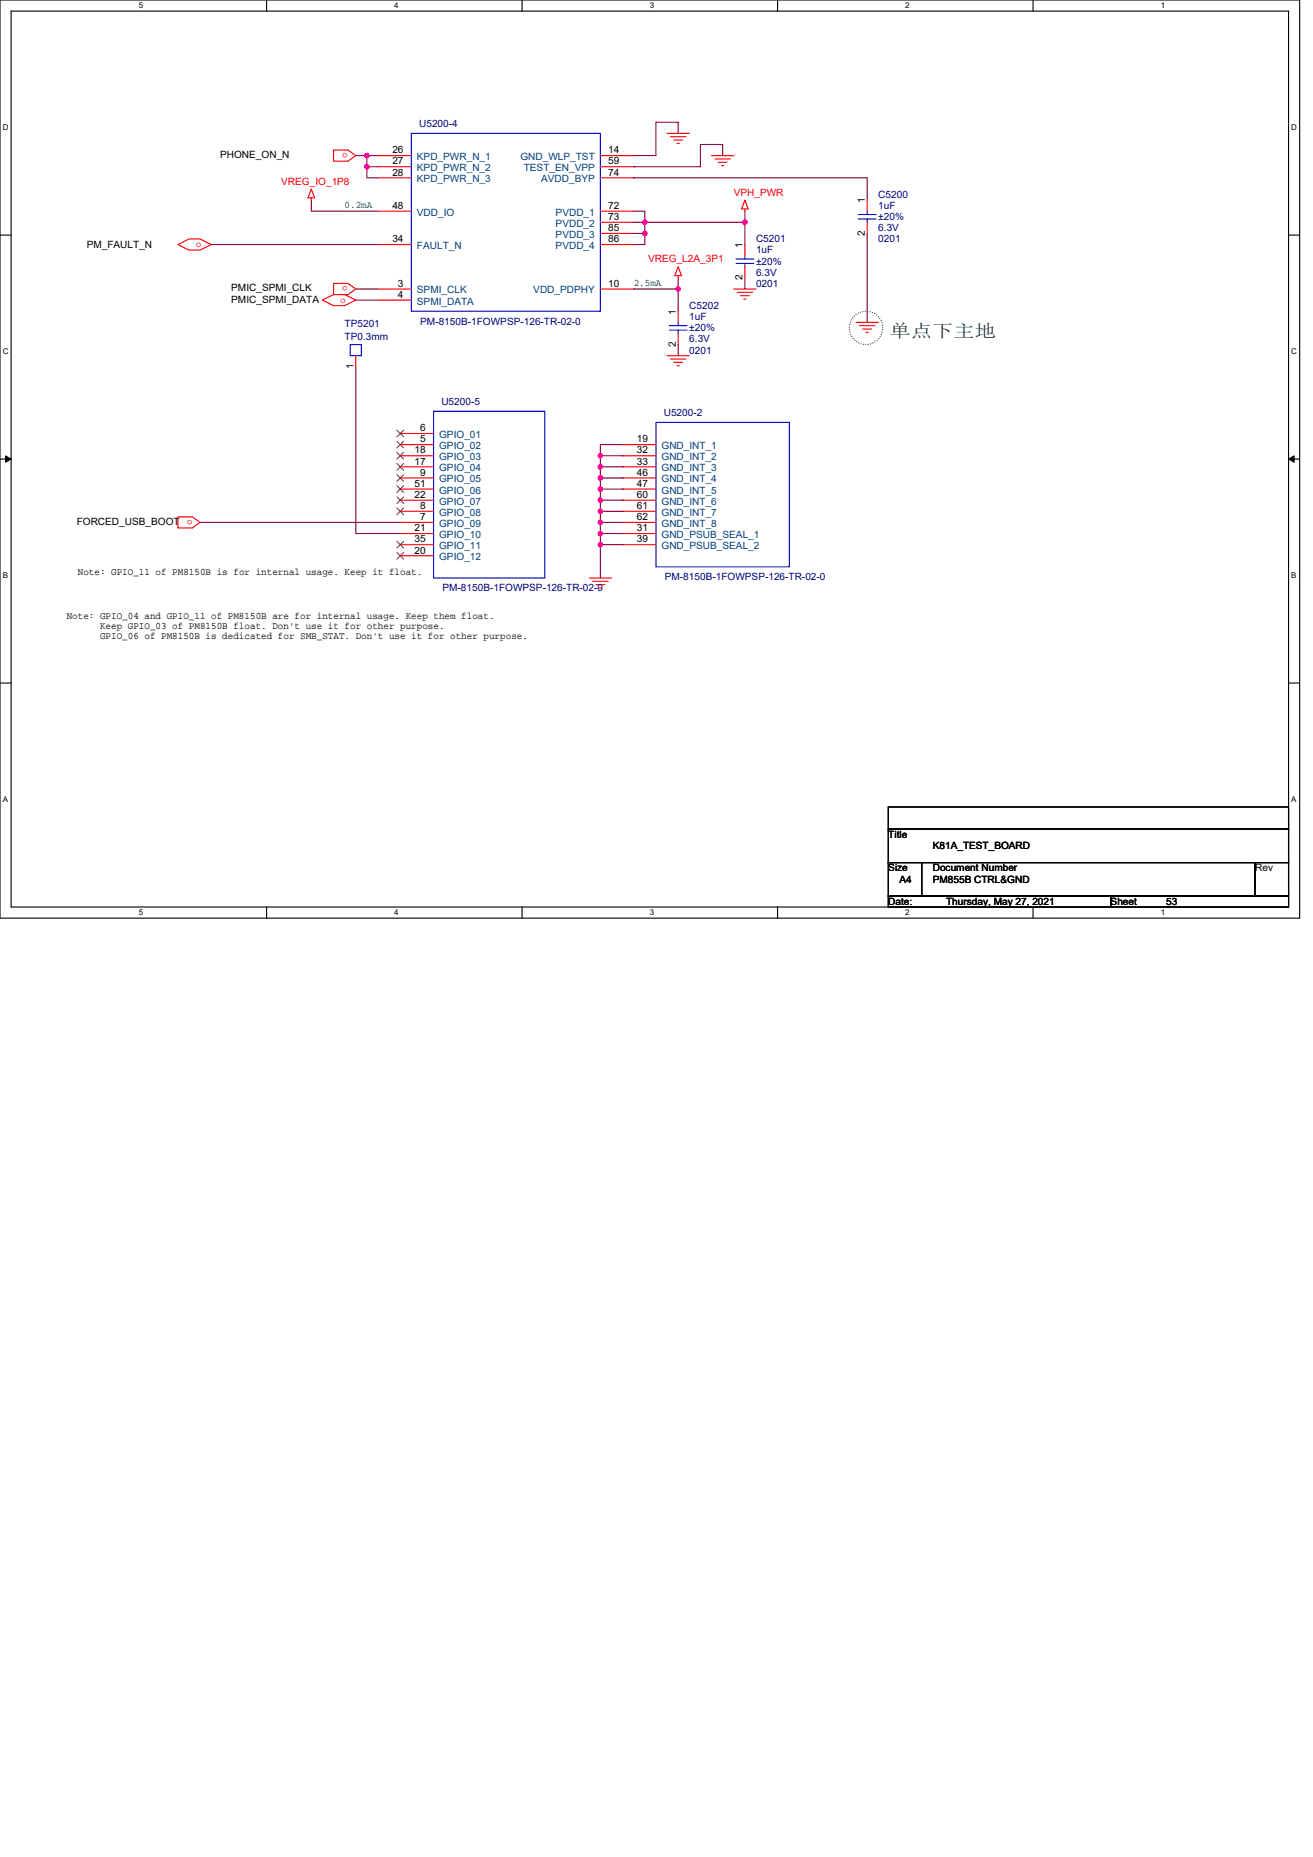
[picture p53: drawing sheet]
<svg xmlns="http://www.w3.org/2000/svg" width="210mm" height="297mm" viewBox="0 0 210 297" stroke-linecap="round" stroke-linejoin="round" font-family="sans-serif">
<defs><g id="words">
<text font-size="2.8" fill="#008000" x="142.2" y="53.9">单点下主地</text>
<g font-size="1.6" fill="#000080">
<text x="67" y="20.3">U5200-4</text>
<text x="140.5" y="31.7">C5200</text>
<text x="140.5" y="33.4">1uF</text>
<text x="140.5" y="35.2">±20%</text>
<text x="120.9" y="38.8">C5201</text>
<text x="120.9" y="40.5">1uF</text>
<text x="140.5" y="38.8">0201</text>
<text x="140.5" y="37">6.3V</text>
<text x="120.9" y="45.9">0201</text>
<text x="120.9" y="44.1">6.3V</text>
<text x="120.9" y="42.3">±20%</text>
<text x="55.1" y="52.3">TP5201</text>
<text x="67.2" y="51.9">PM-8150B-1FOWPSP-126-TR-02-0</text>
<text x="110.2" y="49.4">C5202</text>
<text x="110.2" y="51.2">1uF</text>
<text x="110.2" y="53">±20%</text>
<text x="55.1" y="54.4">TP0.3mm</text>
<text x="110.2" y="56.5">0201</text>
<text x="110.2" y="54.8">6.3V</text>
<text x="70.6" y="64.7">U5200-5</text>
<text x="106.1" y="66.5">U5200-2</text>
<text x="70.8" y="94.6">PM-8150B-1FOWPSP-126-TR-02-0</text>
<text x="106.3" y="92.8">PM-8150B-1FOWPSP-126-TR-02-0</text>
</g>
<g font-size="1.6">
<text x="35.2" y="25.3">PHONE_ON_N</text>
<text x="62.8" y="24.5">26</text>
<text x="62.8" y="26.3">27</text>
<text x="62.8" y="28.1">28</text>
<text x="97.3" y="26.3">59</text>
<text x="97.3" y="24.5">14</text>
<text x="97.3" y="28.1">74</text>
<text x="62.8" y="33.4">48</text>
<text x="97.3" y="33.4">72</text>
<text x="97.3" y="35.2">73</text>
<text x="138.3" y="32.5" transform="rotate(-90 138.3 32.5)">1</text>
<text x="13.9" y="39.7">PM_FAULT_N</text>
<text x="62.8" y="38.8">34</text>
<text x="97.3" y="37">85</text>
<text x="97.3" y="38.8">86</text>
<text x="118.8" y="39.6" transform="rotate(-90 118.8 39.6)">1</text>
<text x="138.3" y="37.7" transform="rotate(-90 138.3 37.7)">2</text>
<text x="37" y="46.6">PMIC_SPMI_CLK</text>
<text x="63.6" y="45.9">3</text>
<text x="63.6" y="47.6">4</text>
<text x="97.3" y="45.9">10</text>
<text x="118.8" y="44.8" transform="rotate(-90 118.8 44.8)">2</text>
<text x="37" y="48.5">PMIC_SPMI_DATA</text>
<text x="108.1" y="50.3" transform="rotate(-90 108.1 50.3)">1</text>
<text x="56.5" y="59" transform="rotate(-90 56.5 59)">1</text>
<text x="108.1" y="55.5" transform="rotate(-90 108.1 55.5)">2</text>
<text x="67.2" y="69">6</text>
<text x="67.2" y="70.8">5</text>
<text x="101.9" y="70.8">19</text>
<text x="66.3" y="72.5">18</text>
<text x="66.3" y="74.3">17</text>
<text x="66.3" y="77.9">51</text>
<text x="67.2" y="76.1">9</text>
<text x="101.9" y="72.5">32</text>
<text x="101.9" y="74.3">33</text>
<text x="101.9" y="76.1">46</text>
<text x="101.9" y="77.9">47</text>
<text x="12.3" y="83.9">FORCED_USB_BOOT</text>
<text x="66.3" y="79.6">22</text>
<text x="67.2" y="81.4">8</text>
<text x="67.2" y="83.2">7</text>
<text x="101.9" y="79.6">60</text>
<text x="101.9" y="81.4">61</text>
<text x="101.9" y="83.2">62</text>
<text x="66.3" y="85">21</text>
<text x="66.3" y="86.8">35</text>
<text x="66.3" y="88.5">20</text>
<text x="101.9" y="85">31</text>
<text x="101.9" y="86.8">39</text>
<text x="12.4" y="92">Note: GPIO_11 of PM8150B is for internal usage. Keep it float.</text>
<text x="10.7" y="99.1">Note: GPIO_04 and GPIO_11 of PM8150B are for internal usage. Keep them float.</text>
<text x="16" y="100.7">Keep GPIO_03 of PM8150B float. Don't use it for other purpose.</text>
<text x="16" y="102.3">GPIO_06 of PM8150B is dedicated for SMB_STAT. Don't use it for other purpose.</text>
<text x="142.1" y="134.1">Title</text>
<text x="149.2" y="135.8">K81A_TEST_BOARD</text>
<text x="142.1" y="139.4">Size</text>
<text x="143.8" y="141.2">A4</text>
<text x="149.2" y="139.4">Document Number</text>
<text x="149.2" y="141.2">PM855B CTRL&amp;GND</text>
<text x="200.7" y="139.4">Rev</text>
<text x="142.1" y="144.7">Date:</text>
<text x="151.3" y="144.7">Thursday, May 27, 2021</text>
<text x="177.6" y="144.7">Sheet</text>
<text x="186.5" y="144.7">53</text>
</g>
<g font-size="1.6" fill="#f00">
<text x="45" y="29.5">VREG_IO_1P8</text>
<text x="55.7" y="24.4" transform="rotate(-180 55.7 24.4)">o</text>
<text x="117.3" y="31.3">VPH_PWR</text>
<text x="31.3" y="39.5">o</text>
<text x="103.7" y="42">VREG_L2A_3P1</text>
<text x="55.7" y="45.8" transform="rotate(-180 55.7 45.8)">o</text>
<text x="54.4" y="48.4">o</text>
<text x="30.8" y="83.1" transform="rotate(-180 30.8 83.1)">o</text>
</g>
<g font-size="1.6" fill="#004080">
<text x="66.7" y="25.6">KPD_PWR_N_1</text>
<text x="66.7" y="27.4">KPD_PWR_N_2</text>
<text x="66.7" y="29.2">KPD_PWR_N_3</text>
<text x="83.2" y="25.6">GND_WLP_TST</text>
<text x="83.8" y="27.4">TEST_EN_VPP</text>
<text x="86.5" y="29.2">AVDD_BYP</text>
<text x="66.7" y="34.5">VDD_IO</text>
<text x="88.9" y="34.5">PVDD_1</text>
<text x="66.7" y="39.8">FAULT_N</text>
<text x="88.9" y="36.3">PVDD_2</text>
<text x="88.9" y="38.1">PVDD_3</text>
<text x="88.9" y="39.8">PVDD_4</text>
<text x="66.7" y="46.9">SPMI_CLK</text>
<text x="85.3" y="46.9">VDD_PDPHY</text>
<text x="66.7" y="48.7">SPMI_DATA</text>
<text x="70.2" y="70.1">GPIO_01</text>
<text x="70.2" y="71.8">GPIO_02</text>
<text x="105.8" y="71.8">GND_INT_1</text>
<text x="70.2" y="73.6">GPIO_03</text>
<text x="70.2" y="75.4">GPIO_04</text>
<text x="70.2" y="77.2">GPIO_05</text>
<text x="105.8" y="73.6">GND_INT_2</text>
<text x="105.8" y="75.4">GND_INT_3</text>
<text x="105.8" y="77.2">GND_INT_4</text>
<text x="70.2" y="78.9">GPIO_06</text>
<text x="70.2" y="80.7">GPIO_07</text>
<text x="70.2" y="82.5">GPIO_08</text>
<text x="105.8" y="78.9">GND_INT_5</text>
<text x="105.8" y="80.7">GND_INT_6</text>
<text x="105.8" y="82.5">GND_INT_7</text>
<text x="70.2" y="84.3">GPIO_09</text>
<text x="70.2" y="86.1">GPIO_10</text>
<text x="70.2" y="87.8">GPIO_11</text>
<text x="70.2" y="89.6">GPIO_12</text>
<text x="105.8" y="84.3">GND_INT_8</text>
<text x="105.8" y="86.1">GND_PSUB_SEAL_1</text>
<text x="105.8" y="87.8">GND_PSUB_SEAL_2</text>
</g>
<g font-size="1.6" fill="#008000">
<text x="55.1" y="33.3">0.2mA</text>
<text x="101.3" y="45.7">2.5mA</text>
</g>
<g font-size="1.3">
<text x="22.2" y="1.3">5</text>
<text x="63.1" y="1.3">4</text>
<text x="103.9" y="1.3">3</text>
<text x="144.8" y="1.3">2</text>
<text x="185.6" y="1.3">1</text>
<text x=".4" y="20.8">D</text>
<text x="206.5" y="20.8">D</text>
<text x=".4" y="56.7">C</text>
<text x="206.5" y="56.7">C</text>
<text x=".4" y="92.5">B</text>
<text x="206.5" y="92.5">B</text>
<text x=".4" y="128.3">A</text>
<text x="206.5" y="128.3">A</text>
<text x="22.2" y="146.4">5</text>
<text x="63.1" y="146.4">4</text>
<text x="103.9" y="146.4">3</text>
<text x="144.8" y="146.4">2</text>
<text x="185.6" y="146.4">1</text>
</g>
</g></defs>
<path d="M0 0h207.8v146.9h-207.8zM1.8 1.8h204.3v143.3h-204.3z" fill="none" stroke="#000" stroke-width=".18"/>
<g fill="#fff">
<path d="M22.2 .2h.7v1.4h-.7z"/>
<path d="M22.2 145.3h.7v1.4h-.7z"/>
</g>
<path d="M42.6 0v1.8M42.6 145.1v1.8" fill="none" stroke="#000" stroke-width=".18"/>
<g fill="#fff">
<path d="M63.1 .2h.7v1.4h-.7z"/>
<path d="M63.1 145.3h.7v1.4h-.7z"/>
</g>
<path d="M83.5 0v1.8M83.5 145.1v1.8" fill="none" stroke="#000" stroke-width=".18"/>
<g fill="#fff">
<path d="M103.9 .2h.7v1.4h-.7z"/>
<path d="M103.9 145.3h.7v1.4h-.7z"/>
</g>
<path d="M124.4 0v1.8M124.4 145.1v1.8" fill="none" stroke="#000" stroke-width=".18"/>
<g fill="#fff">
<path d="M144.8 .2h.7v1.4h-.7z"/>
<path d="M144.8 145.3h.7v1.4h-.7z"/>
</g>
<path d="M165.2 0v1.8M165.2 145.1v1.8" fill="none" stroke="#000" stroke-width=".18"/>
<g fill="#fff">
<path d="M185.6 .2h.7v1.4h-.7z"/>
<path d="M185.6 145.3h.7v1.4h-.7z"/>
<path d="M.4 19.7h1v1.4h-1z"/>
<path d="M206.5 19.7h.9v1.4h-.9z"/>
<path d="M.4 55.5h1v1.4h-1z"/>
<path d="M206.5 55.5h.9v1.4h-.9z"/>
</g>
<path d="M0 37.6h1.8M206.1 37.6h1.7" fill="none" stroke="#000" stroke-width=".18"/>
<g fill="#fff">
<path d="M.4 91.3h.9v1.5h-.9z"/>
<path d="M206.5 91.3h.9v1.5h-.9z"/>
</g>
<path d="M0 73.4h1.8M206.1 73.4h1.7" fill="none" stroke="#000" stroke-width=".18"/>
<path d="M.9 72.9l.9 .5-.9 .5zM206.1 73.4l.9-.5v1z" fill="#000" stroke="#000" stroke-width=".16"/>
<g fill="#fff">
<path d="M.4 127.2h.9v1.4h-.9z"/>
<path d="M206.5 127.2h.9v1.4h-.9z"/>
</g>
<path d="M0 109.3h1.8M206.1 109.3h1.7M142.1 129.1h64v3.5h-64zM142.1 132.6h64v5.4h-64zM142.1 138h5.3v5.3h-5.3zM147.4 138h53.3v5.3h-53.3zM200.7 138h5.4v5.3h-5.4zM142.1 143.3h35.5v1.8h-35.5zM177.6 143.3h28.5v1.8h-28.5z" fill="none" stroke="#000" stroke-width=".18"/>
<circle cx="138.5" cy="52.4" r="2.67" fill="none" stroke="#008000" stroke-width=".18" stroke-dasharray="0 .4"/>
<g fill="none" stroke="#f00" stroke-width=".18">
<path d="M28.4 39.1l1.8-.9h1.8l1.8 .9-1.8 .9h-1.8zM49.8 31.6v.4M49.8 30.2l.5 1.4h-1zM53.3 24h2.4l1.2 .9-1.2 .9h-2.4zM60.5 24.9h5.3M60.5 26.7h5.3M60.5 28.4h5.3M60.5 33.8h5.3M60.5 39.1h5.3M96 24.9h5.3M96 26.7h5.3M96 28.4h5.3"/>
<path d="M96 33.8h5.3M96 35.6h5.3M96 37.3h5.3M96 39.1h5.3M106.7 21.3h3.5M107.2 21.9h2.5M107.7 22.4h1.5M108.3 22.9h.3M113.8 24.9h3.5M114.3 25.4h2.5M114.9 26h1.4M115.4 26.5h.3"/>
<path d="M119.1 33.4v.4M119.1 39.1v1.8M119.1 32l.6 1.4h-1.1zM138.7 32v1.8M138.7 35.6v1.7M51.6 48l1.7-.9h1.8l1.8 .9-1.8 .9h-1.8zM53.3 45.3h2.4l1.2 .9-1.2 .9h-2.4zM56.9 56.9v1.8M60.5 46.2h5.3M60.5 48h5.3M96 46.2h5.3M106.7 56.9h3.5"/>
<path d="M107.2 57.4h2.5M107.7 58h1.5M108.3 58.5h.3M108.5 42.7l.5 1.4h-1.1zM108.5 44.1v.4M108.5 49.8v1.8M108.5 53.3v1.8M117.3 46.2h3.6M117.9 46.8h2.5M118.4 47.3h1.4M118.9 47.8h.4M119.1 42.7v1.8"/>
<path d="M136.9 51.6h3.6M137.4 52.1h2.5M138 52.6h1.4M138.5 53.2h.4M64 69.3h5.3M64 71.1h5.3M64 72.9h5.3M64 74.7h5.3M64 76.5h5.3M64 78.2h5.3M99.6 71.1h5.3M99.6 72.9h5.3"/>
<path d="M99.6 74.7h5.3M99.6 76.5h5.3M99.6 78.2h5.3M99.6 71.1h.1M99.6 72.9h.1M99.6 74.7h.1M99.6 76.5h.1M99.6 78.2h.1M28.4 82.7h2.4l1.2 .9-1.2 .9h-2.4zM64 80h5.3M64 81.8h5.3M64 83.6h5.3"/>
<path d="M64 85.3h5.3M64 87.1h5.3M64 88.9h5.3M94.2 92.5h3.6M94.8 93h2.5M95.3 93.5h1.4M95.8 94.1h.4M99.6 80h5.3M99.6 81.8h5.3M99.6 83.6h5.3M99.6 85.3h5.3M99.6 87.1h5.3"/>
<path d="M99.6 80h.1M99.6 81.8h.1M99.6 83.6h.1M99.6 85.3h.1M99.6 87.1h.1"/>
</g>
<g fill="none" stroke="#00f" stroke-width=".18">
<path d="M65.8 21.3h30.2v28.5h-30.2zM137.3 34.3h2.8M137.3 35h2.8M138.7 33.8v.5M138.7 35v.6M56 55.1h1.8v1.8h-1.8zM107 52.1h2.9M107 52.8h2.9M108.5 51.6v.5M108.5 52.8v.5M117.7 41.4h2.8M117.7 42.1h2.8"/>
<path d="M119.1 40.9v.5M119.1 42.1v.6M69.3 65.8h17.8v26.7h-17.8zM104.9 67.6h21.3v23.1h-21.3z"/>
</g>
<g fill="none" stroke="#804000" stroke-width=".16">
<path d="M63.5 68.8l1 1.1M63.5 70.6l1 1.1M63.5 72.4l1 1M63.5 74.1l1 1.1M63.5 75.9l1 1.1M63.5 77.7l1 1.1M63.5 79.5l1 1M64.5 68.8l-1 1.1M64.5 70.6l-1 1.1M64.5 72.4l-1 1M64.5 74.1l-1 1.1M64.5 75.9l-1 1.1"/>
<path d="M64.5 77.7l-1 1.1M64.5 79.5l-1 1M63.5 81.3l1 1M63.5 86.6l1 1.1M63.5 88.4l1 1M64.5 81.3l-1 1M64.5 86.6l-1 1.1M64.5 88.4l-1 1"/>
</g>
<g fill="none" stroke="#800040" stroke-width=".18">
<path d="M33.8 39.1h26.7M49.8 32v1.8h10.7M56.9 24.9h1.8M58.7 24.9h1.8M58.7 26.7h1.8M58.7 24.9v1.8M58.7 26.7v1.7h1.8M101.3 28.4h.1M101.3 28.4h37.4v3.6M101.3 24.9h.1M101.3 26.7h.1M101.3 33.8h1.8v1.8"/>
<path d="M101.3 35.6h1.8M101.3 37.3h1.8M103.1 35.6h16M103.1 35.6v1.7M103.1 37.3v1.8h-1.8M103.1 35.6h.1M108.5 21.3v-1.7h-3.6v5.3h-3.6M115.6 24.9v-1.8h-3.6v3.6h-10.7M119.1 33.8v1.8M119.1 35.6v3.5M138.7 37.3v14.3M56.9 46.2h3.6"/>
<path d="M56.9 48h3.6M56.9 58.7v26.6h7.1M101.3 46.2h.1M101.3 46.2h7.2M108.5 55.1v1.8M108.5 44.4v1.8M108.5 46.2v3.6M119.1 44.4v1.8M96 72.9h3.6M96 74.7h3.6M96 76.5h3.6M96 78.2h3.6"/>
<path d="M96 72.9v1.8M96 74.7v1.8M96 76.5v1.7M96 78.2v1.8M99.6 71.1h-3.6v1.8M32 83.6h32M96 80h3.6M96 81.8h3.6M96 83.6h3.6M96 85.3h3.6M96 87.1h3.6M96 80v1.8"/>
<path d="M96 81.8v1.8M96 83.6v1.7M96 85.3v1.8M96 87.1v5.4"/>
</g>
<g fill="#f0f" stroke="#f0f" stroke-width=".18">
<circle cx="58.7" cy="26.7" r=".35"/>
<circle cx="58.7" cy="24.9" r=".35"/>
<circle cx="103.1" cy="37.3" r=".35"/>
<circle cx="119.1" cy="35.6" r=".35"/>
<circle cx="103.1" cy="35.6" r=".35"/>
<circle cx="108.5" cy="46.2" r=".35"/>
<circle cx="96" cy="72.9" r=".35"/>
<circle cx="96" cy="76.5" r=".35"/>
<circle cx="96" cy="74.7" r=".35"/>
<circle cx="96" cy="85.3" r=".35"/>
<circle cx="96" cy="78.2" r=".35"/>
<circle cx="96" cy="80" r=".35"/>
<circle cx="96" cy="81.8" r=".35"/>
<circle cx="96" cy="83.6" r=".35"/>
<circle cx="96" cy="87.1" r=".35"/>
</g>
<use href="#words"/>
</svg>
